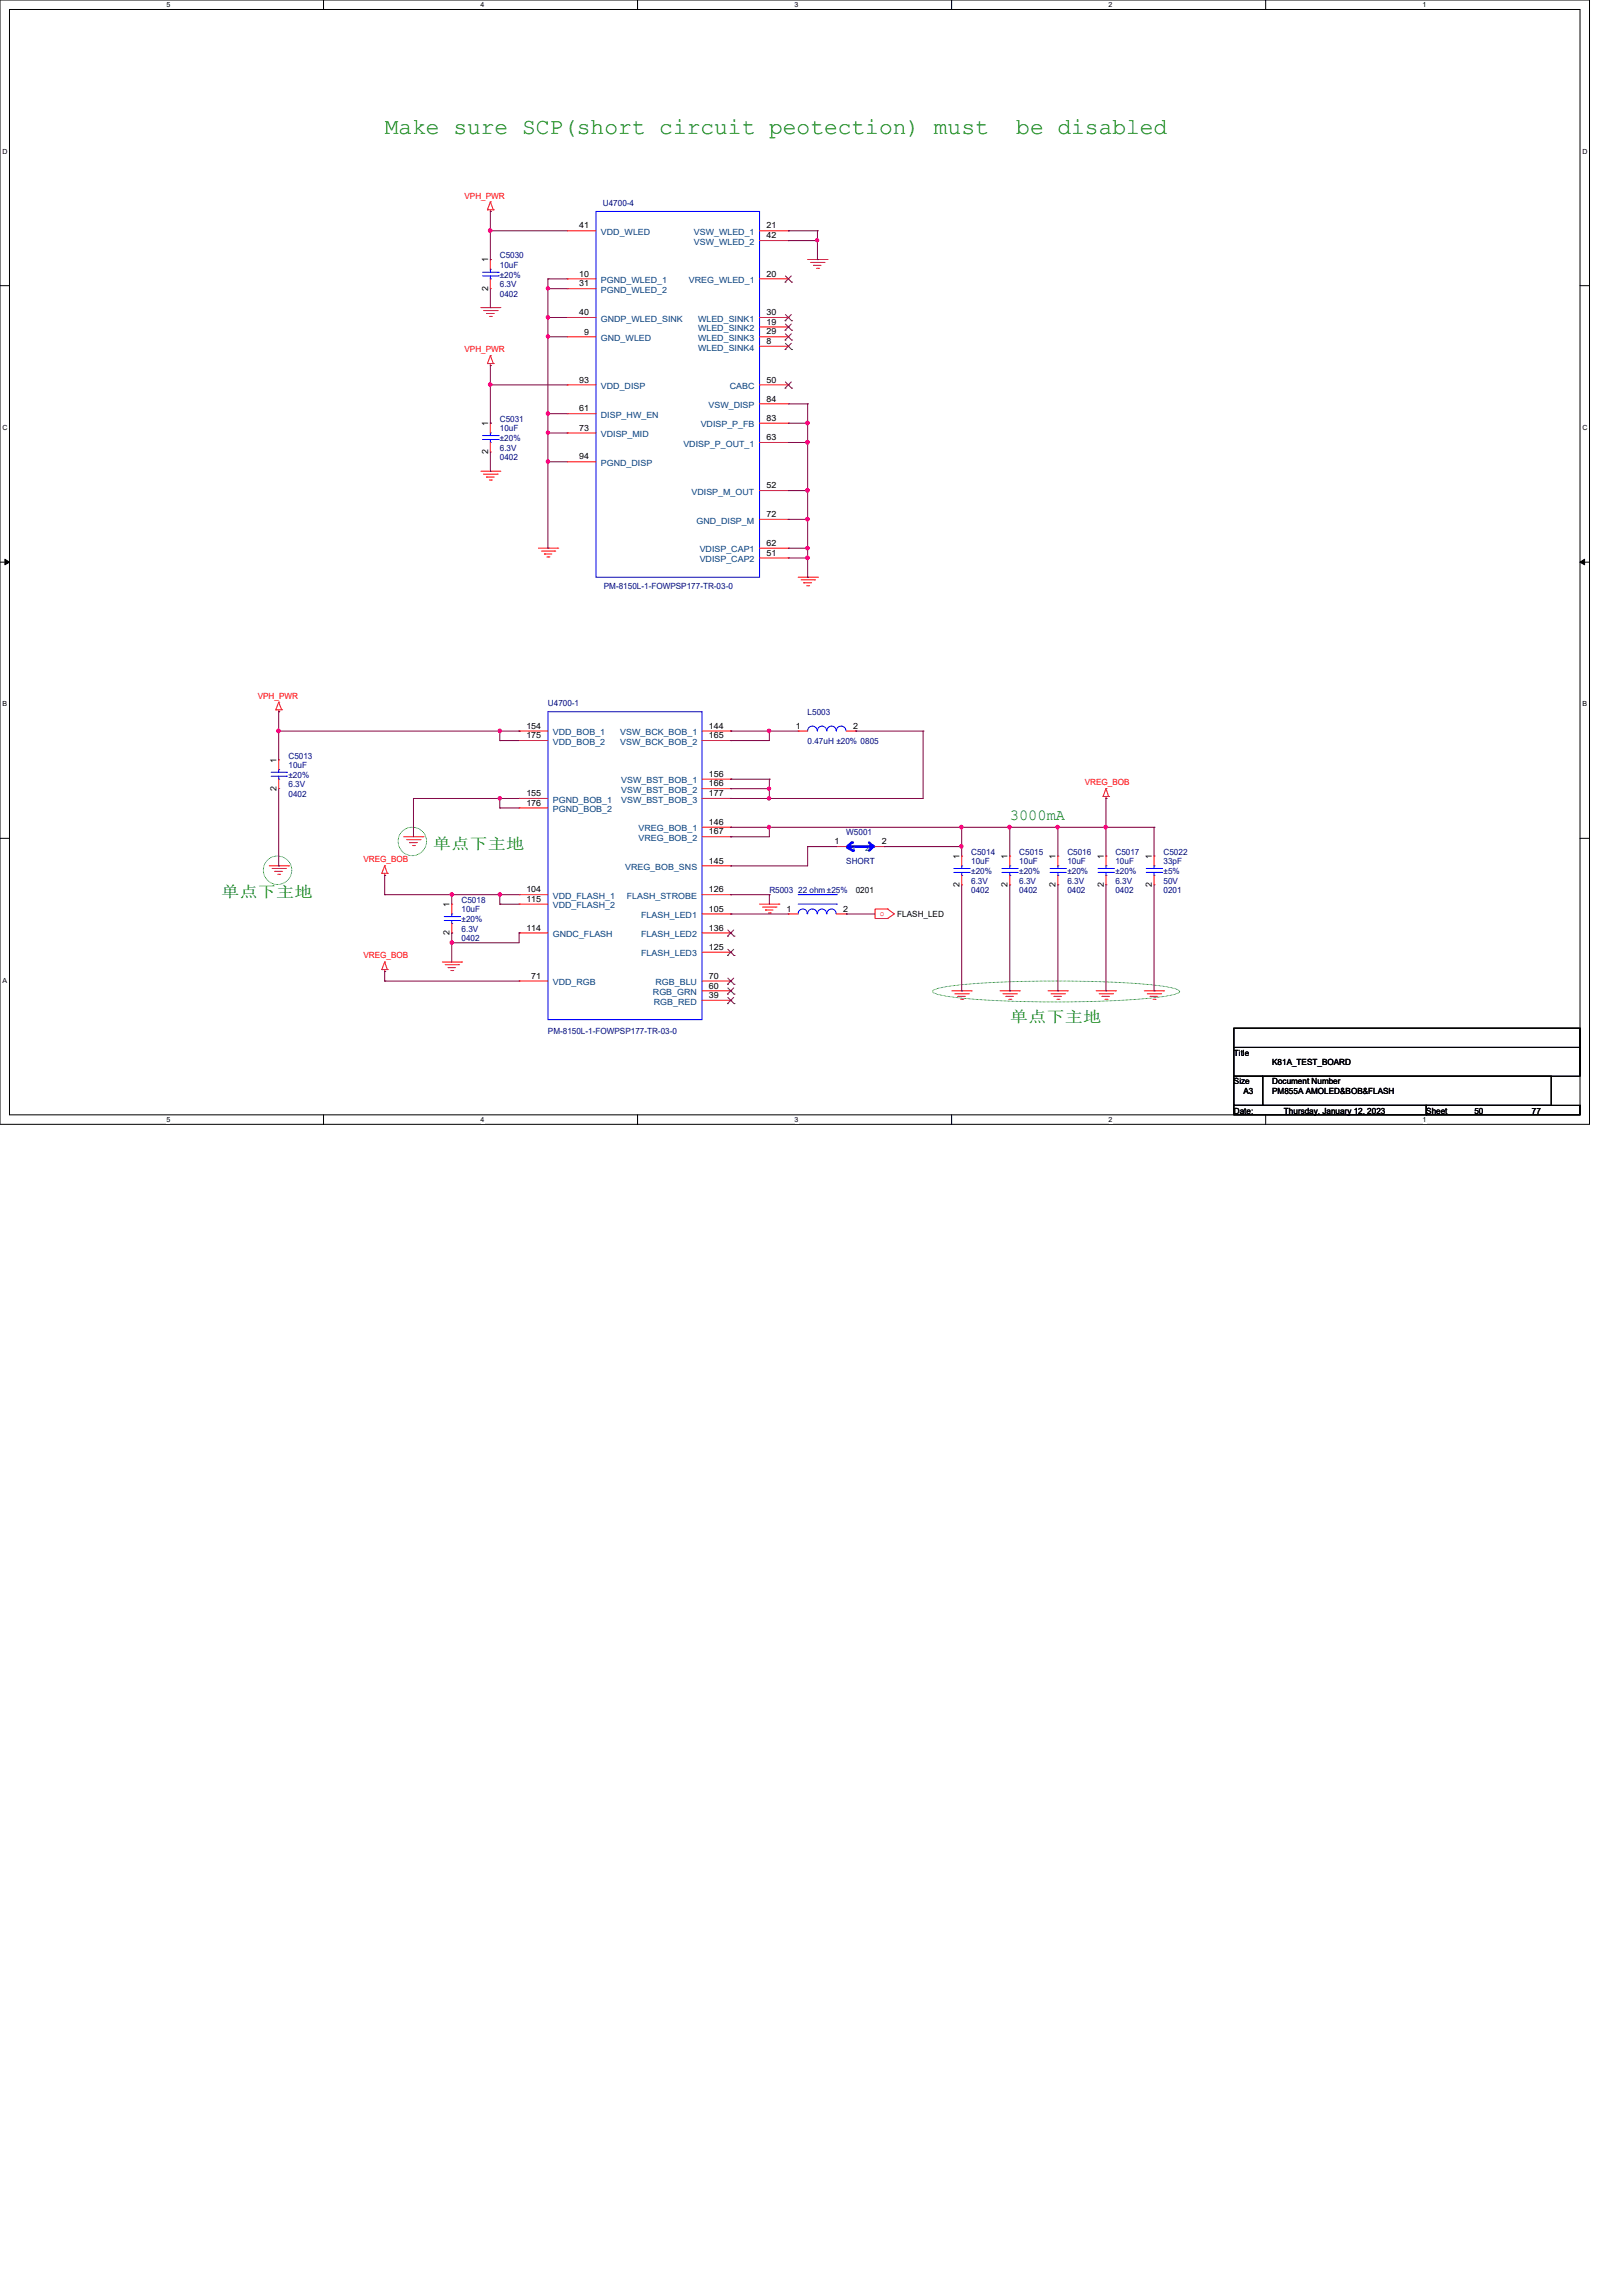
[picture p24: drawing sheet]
<svg xmlns="http://www.w3.org/2000/svg" width="210mm" height="297mm" viewBox="0 0 210 297" stroke-linecap="round" stroke-linejoin="round" font-family="sans-serif">
<defs><g id="words">
<g font-size="3" fill="#008000">
<text x="49.8" y="17.3">Make sure SCP(short circuit peotection) must</text>
<text x="131.5" y="17.3">be disabled</text>
</g>
<g font-size="2" fill="#008000">
<text x="130.7" y="106.1">3000mA</text>
<text x="56" y="109.8">功预电电电</text>
<text x="28.6" y="116">功预电电电</text>
<text x="130.7" y="132.3">功预电电电</text>
</g>
<g font-size="1.1" fill="#f00">
<text x="60.1" y="25.7">VPH_PWR</text>
<text x="60.1" y="45.6">VPH_PWR</text>
<text x="33.4" y="90.4">VPH_PWR</text>
<text x="140.4" y="101.6">VREG_BOB</text>
<text x="47" y="111.5">VREG_BOB</text>
<text x="113.9" y="118.5">o</text>
<text x="47" y="124">VREG_BOB</text>
</g>
<g font-size="1.1">
<text x="75" y="29.6">41</text>
<text x="99.2" y="29.6">21</text>
<text x="63.2" y="34" transform="rotate(-90 63.2 34)">1</text>
<text x="75" y="35.8">10</text>
<text x="99.2" y="35.8">20</text>
<text x="99.2" y="30.8">42</text>
<text x="63.2" y="37.6" transform="rotate(-90 63.2 37.6)">2</text>
<text x="75" y="40.8">40</text>
<text x="75" y="37.1">31</text>
<text x="99.2" y="40.8">30</text>
<text x="75.6" y="43.3">9</text>
<text x="99.2" y="44.5">8</text>
<text x="99.2" y="43.3">29</text>
<text x="99.2" y="42">19</text>
<text x="75" y="53.2">61</text>
<text x="75" y="49.5">93</text>
<text x="99.2" y="52">84</text>
<text x="99.2" y="49.5">50</text>
<text x="63.2" y="58.8" transform="rotate(-90 63.2 58.8)">2</text>
<text x="63.2" y="55.1" transform="rotate(-90 63.2 55.1)">1</text>
<text x="75" y="59.4">94</text>
<text x="75" y="55.7">73</text>
<text x="99.2" y="56.9">63</text>
<text x="99.2" y="54.4">83</text>
<text x="99.2" y="63.2">52</text>
<text x="99.2" y="71.9">51</text>
<text x="99.2" y="70.6">62</text>
<text x="99.2" y="66.9">72</text>
<text x="68.1" y="95.5">175</text>
<text x="68.1" y="94.3">154</text>
<text x="91.7" y="95.5">165</text>
<text x="91.7" y="94.3">144</text>
<text x="103" y="94.3">1</text>
<text x="110.4" y="94.3">2</text>
<text x="35.8" y="98.7" transform="rotate(-90 35.8 98.7)">1</text>
<text x="91.7" y="101.7">166</text>
<text x="91.7" y="100.5">156</text>
<text x="35.8" y="102.3" transform="rotate(-90 35.8 102.3)">2</text>
<text x="68.1" y="104.2">176</text>
<text x="68.1" y="103">155</text>
<text x="91.7" y="108">167</text>
<text x="91.7" y="106.7">146</text>
<text x="91.7" y="103">177</text>
<text x="91.7" y="111.7">145</text>
<text x="108" y="109.2">1</text>
<text x="114.1" y="109.2">2</text>
<text x="124.2" y="111.1" transform="rotate(-90 124.2 111.1)">1</text>
<text x="130.4" y="111.1" transform="rotate(-90 130.4 111.1)">1</text>
<text x="136.6" y="111.1" transform="rotate(-90 136.6 111.1)">1</text>
<text x="142.8" y="111.1" transform="rotate(-90 142.8 111.1)">1</text>
<text x="149.1" y="111.1" transform="rotate(-90 149.1 111.1)">1</text>
<text x="58.2" y="117.4" transform="rotate(-90 58.2 117.4)">1</text>
<text x="68.1" y="116.7">115</text>
<text x="68.1" y="115.4">104</text>
<text x="91.7" y="117.9">105</text>
<text x="91.7" y="115.4">126</text>
<text x="101.8" y="117.9">1</text>
<text x="109.1" y="117.9">2</text>
<text x="110.7" y="115.5">0201</text>
<text x="116.1" y="118.7">FLASH_LED</text>
<text x="124.2" y="114.8" transform="rotate(-90 124.2 114.8)">2</text>
<text x="130.4" y="114.8" transform="rotate(-90 130.4 114.8)">2</text>
<text x="136.6" y="114.8" transform="rotate(-90 136.6 114.8)">2</text>
<text x="142.8" y="114.8" transform="rotate(-90 142.8 114.8)">2</text>
<text x="149.1" y="114.8" transform="rotate(-90 149.1 114.8)">2</text>
<text x="58.2" y="121" transform="rotate(-90 58.2 121)">2</text>
<text x="68.1" y="120.4">114</text>
<text x="91.7" y="122.9">125</text>
<text x="91.7" y="120.4">136</text>
<text x="68.7" y="126.6">71</text>
<text x="91.7" y="129.1">39</text>
<text x="91.7" y="127.9">60</text>
<text x="91.7" y="126.6">70</text>
<text x="159.7" y="136.6">Title</text>
<text x="164.6" y="137.8">K81A_TEST_BOARD</text>
<text x="159.7" y="140.3">Size</text>
<text x="160.9" y="141.6">A3</text>
<text x="164.6" y="140.3">Document Number</text>
<text x="164.6" y="141.6">PM855A AMOLED&amp;BOB&amp;FLASH</text>
<text x="159.7" y="144.1">Date:</text>
<text x="166.2" y="144.1">Thursday, January 12, 2023</text>
<text x="184.6" y="144.1">Sheet</text>
<text x="190.8" y="144.1">50</text>
<text x="198.2" y="144.1">77</text>
</g>
<g font-size="1.1" fill="#000080">
<text x="78" y="26.7">U4700-4</text>
<text x="64.7" y="33.4">C5030</text>
<text x="64.7" y="34.6">10uF</text>
<text x="64.7" y="35.9">±20%</text>
<text x="64.7" y="38.4">0402</text>
<text x="64.7" y="37.1">6.3V</text>
<text x="64.7" y="54.6">C5031</text>
<text x="64.7" y="55.8">10uF</text>
<text x="64.7" y="59.5">0402</text>
<text x="64.7" y="58.3">6.3V</text>
<text x="64.7" y="57.1">±20%</text>
<text x="78.1" y="76.2">PM-8150L-1-FOWPSP177-TR-03-0</text>
<text x="70.9" y="91.3">U4700-1</text>
<text x="104.5" y="92.5">L5003</text>
<text x="37.3" y="98.1">C5013</text>
<text x="37.3" y="99.4">10uF</text>
<text x="37.3" y="101.9">6.3V</text>
<text x="37.3" y="100.6">±20%</text>
<text x="104.5" y="96.3">0.47uH ±20% 0805</text>
<text x="37.3" y="103.1">0402</text>
<text x="109.5" y="108.1">W5001</text>
<text x="109.5" y="111.8">SHORT</text>
<text x="125.7" y="110.6">C5014</text>
<text x="125.7" y="111.8">10uF</text>
<text x="125.7" y="113.1">±20%</text>
<text x="131.9" y="110.6">C5015</text>
<text x="131.9" y="111.8">10uF</text>
<text x="131.9" y="113.1">±20%</text>
<text x="138.1" y="110.6">C5016</text>
<text x="138.1" y="111.8">10uF</text>
<text x="138.1" y="113.1">±20%</text>
<text x="144.4" y="110.6">C5017</text>
<text x="144.4" y="111.8">10uF</text>
<text x="144.4" y="113.1">±20%</text>
<text x="150.6" y="110.6">C5022</text>
<text x="150.6" y="111.8">33pF</text>
<text x="150.6" y="113.1">±5%</text>
<text x="59.7" y="116.8">C5018</text>
<text x="59.7" y="118">10uF</text>
<text x="59.7" y="119.3">±20%</text>
<text x="99.6" y="115.5">R5003 22 ohm ±25%</text>
<text x="125.7" y="115.5">0402</text>
<text x="125.7" y="114.3">6.3V</text>
<text x="131.9" y="115.5">0402</text>
<text x="131.9" y="114.3">6.3V</text>
<text x="138.1" y="115.5">0402</text>
<text x="138.1" y="114.3">6.3V</text>
<text x="144.4" y="115.5">0402</text>
<text x="144.4" y="114.3">6.3V</text>
<text x="150.6" y="115.5">0201</text>
<text x="150.6" y="114.3">50V</text>
<text x="59.7" y="121.8">0402</text>
<text x="59.7" y="120.5">6.3V</text>
<text x="70.9" y="133.7">PM-8150L-1-FOWPSP177-TR-03-0</text>
</g>
<g font-size="1.1" fill="#004080">
<text x="77.8" y="30.4">VDD_WLED</text>
<text x="89.8" y="31.7">VSW_WLED_2</text>
<text x="89.8" y="30.4">VSW_WLED_1</text>
<text x="77.8" y="41.6">GNDP_WLED_SINK</text>
<text x="77.8" y="37.9">PGND_WLED_2</text>
<text x="77.8" y="36.6">PGND_WLED_1</text>
<text x="89.2" y="36.6">VREG_WLED_1</text>
<text x="90.3" y="41.6">WLED_SINK1</text>
<text x="77.8" y="44.1">GND_WLED</text>
<text x="90.3" y="45.3">WLED_SINK4</text>
<text x="90.3" y="44.1">WLED_SINK3</text>
<text x="90.3" y="42.9">WLED_SINK2</text>
<text x="77.8" y="50.3">VDD_DISP</text>
<text x="91.7" y="52.8">VSW_DISP</text>
<text x="94.4" y="50.3">CABC</text>
<text x="77.8" y="56.6">VDISP_MID</text>
<text x="77.8" y="54.1">DISP_HW_EN</text>
<text x="88.4" y="57.8">VDISP_P_OUT_1</text>
<text x="90.7" y="55.3">VDISP_P_FB</text>
<text x="77.8" y="60.3">PGND_DISP</text>
<text x="89.5" y="64">VDISP_M_OUT</text>
<text x="90.1" y="67.7">GND_DISP_M</text>
<text x="90.5" y="71.5">VDISP_CAP1</text>
<text x="90.5" y="72.7">VDISP_CAP2</text>
<text x="71.5" y="95.1">VDD_BOB_1</text>
<text x="80.3" y="95.1">VSW_BCK_BOB_1</text>
<text x="71.5" y="96.4">VDD_BOB_2</text>
<text x="80.3" y="96.4">VSW_BCK_BOB_2</text>
<text x="80.4" y="101.3">VSW_BST_BOB_1</text>
<text x="71.5" y="105.1">PGND_BOB_2</text>
<text x="71.5" y="103.8">PGND_BOB_1</text>
<text x="80.4" y="103.8">VSW_BST_BOB_3</text>
<text x="80.4" y="102.6">VSW_BST_BOB_2</text>
<text x="82.6" y="107.6">VREG_BOB_1</text>
<text x="80.9" y="112.6">VREG_BOB_SNS</text>
<text x="82.6" y="108.8">VREG_BOB_2</text>
<text x="110.1" y="110.1">1</text>
<text x="112" y="110.1">2</text>
<text x="71.5" y="117.5">VDD_FLASH_2</text>
<text x="71.5" y="116.3">VDD_FLASH_1</text>
<text x="81.1" y="116.3">FLASH_STROBE</text>
<text x="83" y="118.8">FLASH_LED1</text>
<text x="71.5" y="121.2">GNDC_FLASH</text>
<text x="83" y="123.7">FLASH_LED3</text>
<text x="83" y="121.2">FLASH_LED2</text>
<text x="71.5" y="127.5">VDD_RGB</text>
<text x="84.5" y="128.7">RGB_GRN</text>
<text x="84.6" y="130">RGB_RED</text>
<text x="84.8" y="127.5">RGB_BLU</text>
</g>
<g font-size=".9">
<text x="21.5" y=".9">5</text>
<text x="62.2" y=".9">4</text>
<text x="102.8" y=".9">3</text>
<text x="143.5" y=".9">2</text>
<text x="184.1" y=".9">1</text>
<text x=".3" y="19.9">D</text>
<text x="204.8" y="19.9">D</text>
<text x=".3" y="55.6">C</text>
<text x="204.8" y="55.6">C</text>
<text x=".3" y="91.4">B</text>
<text x="204.8" y="91.4">B</text>
<text x=".3" y="127.1">A</text>
<text x="21.5" y="145.2">5</text>
<text x="62.2" y="145.2">4</text>
<text x="102.8" y="145.2">3</text>
<text x="143.5" y="145.2">2</text>
<text x="184.1" y="145.2">1</text>
</g>
</g></defs>
<path d="M0 0h205.7v145.5h-205.7zM1.2 1.2h203.3v143h-203.3z" fill="none" stroke="#000" stroke-width=".13"/>
<g fill="#fff">
<path d="M21.5 .1h.6v1h-.6z"/>
<path d="M21.5 144.4h.6v1h-.6z"/>
</g>
<path d="M41.9 0v1.2M41.9 144.2v1.3" fill="none" stroke="#000" stroke-width=".13"/>
<g fill="#fff">
<path d="M62.2 .1h.5v1h-.5z"/>
<path d="M62.2 144.4h.5v1h-.5z"/>
</g>
<path d="M82.5 0v1.2M82.5 144.2v1.3" fill="none" stroke="#000" stroke-width=".13"/>
<g fill="#fff">
<path d="M102.8 .1h.5v1h-.5z"/>
<path d="M102.8 144.4h.5v1h-.5z"/>
</g>
<path d="M123.1 0v1.2M123.1 144.2v1.3" fill="none" stroke="#000" stroke-width=".13"/>
<g fill="#fff">
<path d="M143.5 .1h.5v1h-.5z"/>
<path d="M143.5 144.4h.5v1h-.5z"/>
</g>
<path d="M163.8 0v1.2M163.8 144.2v1.3" fill="none" stroke="#000" stroke-width=".13"/>
<g fill="#fff">
<path d="M184.1 .1h.5v1h-.5z"/>
<path d="M184.1 144.4h.5v1h-.5z"/>
<path d="M.3 19.1h.7v1h-.7z"/>
<path d="M204.8 19.1h.6v1h-.6z"/>
<path d="M.3 54.8h.7v1h-.7z"/>
<path d="M204.8 54.8h.6v1h-.6z"/>
</g>
<path d="M0 37h1.2M204.5 37h1.2" fill="none" stroke="#000" stroke-width=".13"/>
<g fill="#fff">
<path d="M.3 90.6h.6v1h-.6z"/>
<path d="M204.8 90.6h.6v1h-.6z"/>
</g>
<path d="M0 72.7h1.2M.6 72.3l.6 .4-.6 .4zM204.5 72.7l.6-.4v.8zM204.5 72.7h1.2" fill="none" stroke="#000" stroke-width=".13"/>
<path d="M.6 72.3l.6 .4-.6 .4zM204.5 72.7l.6-.4v.8z" fill="#000"/>
<path d="M.3 126.3h.6v1h-.6z" fill="#fff"/>
<path d="M0 108.5h1.2M204.5 108.5h1.2M159.7 133h44.8v2.5h-44.8zM159.7 135.5h44.8v3.7h-44.8zM159.7 139.2h3.7v3.8h-3.7zM163.4 139.2h37.3v3.8h-37.3zM159.7 143h24.9v1.2h-24.9zM184.6 143h19.9v1.2h-19.9z" fill="none" stroke="#000" stroke-width=".13"/>
<g fill="none" stroke="#008000" stroke-width=".13">
<path d="M120.8 128.1a17.1 17.1 0 0 1 5.3-.8 155.1 155.1 0 0 1 23.7 .2 8.3 8.3 0 0 1 2.7 .6l.2 .2-.2 .1a17.9 17.9 0 0 1-5.2 .9 149.6 149.6 0 0 1-23.7-.3 8.7 8.7 0 0 1-2.8-.6l-.1-.1z"/>
<circle cx="35.9" cy="112.6" r="1.85"/>
<circle cx="53.4" cy="108.9" r="1.85"/>
</g>
<g fill="none" stroke="#f00" stroke-width=".13">
<path d="M62.2 39.8h2.5M63.1 27.1h.1M63.1 27.1h.7M63.5 37.3h.1M63.5 36.1v1.2M63.5 33.6h.1M63.5 33.6v1.2M63.5 27.3h.1M63.5 26.1h.1M63.5 27.1v.2M63.5 26.1l.3 1M63.5 26.1l-.4 1"/>
<path d="M63.8 27.1h.1M64.7 39.8h.1M104.5 33.6h2.5M104.9 34h1.7M105.3 34.3h.1M105.3 34.3h1M105.7 34.7h.2M105.9 34.7h.1M106.6 34h.1M107 33.6h.1M62.6 40.2h1.7M62.9 40.6h.1"/>
<path d="M62.9 40.6h1.1M63.1 47h.1M63.1 47h.7M63.3 40.9h.3M63.5 58.5h.1M63.5 57.2v1.3M63.5 54.7h.1M63.5 54.7v1.3M63.5 47.3h.1M63.5 46h.1M63.5 47v.3M63.5 46l.3 1"/>
<path d="M63.5 46l-.4 1M63.6 40.9h.1M63.8 47h.1M64.3 40.2h.1M62.2 61h2.5M62.6 61.3h1.7M62.9 61.7h.1M62.9 61.7h1.1M63.3 62.1h.3M63.6 62.1h.1M64.3 61.3h.1M64.7 61h.1"/>
<path d="M69.7 70.9h2.5M70.1 71.3h1.7M70.4 71.7h.1M70.4 71.7h1M70.8 72.1h.2M71 72.1h.1M71.8 71.3h.1M72.2 70.9h.1M103.3 74.7h2.5M103.7 75h1.7M104 75.4h.1M104 75.4h1"/>
<path d="M104.4 75.8h.2M104.6 75.8h.1M105.4 75h.1M105.8 74.7h.1M35.7 91.8h.1M35.7 91.8h.7M36.1 98.3h.1M36.1 98.3v1.3M36.1 92.1h.1M36.1 90.8h.1M36.1 91.8v.3M36.1 90.8l.3 1"/>
<path d="M36.1 90.8l-.4 1M36.4 91.8h.1M67.2 95.8h.1M67.2 95.8h3.7M67.2 94.6h.1M67.2 94.6h3.7M90.8 95.8h3.8M90.8 94.6h3.8M94.6 95.8h.1M94.6 94.6h.1M103.3 94.6h.1M103.3 94.6h1.2"/>
<path d="M109.5 94.6h1.2M110.7 94.6h.1M34.8 112h2.5M35.2 112.4h1.8M35.6 112.7h.1M35.6 112.7h1M35.9 113.1h.3M36.1 102h.1M36.1 100.8v1.2M36.2 113.1h.1M37 112.4h.1M37.3 112h.1"/>
<path d="M49.4 113h.1M49.4 113h.7M49.8 113.2h.1M49.8 112h.1M49.8 113v.2M49.8 112l.3 1M49.8 112l-.4 1M50.1 113h.1M52.2 108.2h2.5M52.6 108.6h1.8M53 109h.1M53 109h1"/>
<path d="M53.4 109.4h.2M53.6 109.4h.1M54.4 108.6h.1M54.7 108.2h.1M58.5 119.5v1.2M58.5 117h.1M58.5 117v1.2M67.2 117h.1M67.2 117h3.7M67.2 115.7h.1M67.2 115.7h3.7M67.2 104.5h.1"/>
<path d="M67.2 104.5h3.7M67.2 103.3h.1M67.2 103.3h3.7M90.8 118.2h3.8M90.8 115.7h3.8M90.8 112h3.8M90.8 108.2h3.8M90.8 107h3.8M90.8 103.3h3.8M90.8 102h3.8M90.8 100.8h3.8M94.6 118.2h.1"/>
<path d="M94.6 115.7h.1M94.6 112h.1M94.6 108.2h.1M94.6 107h.1M94.6 103.3h.1M94.6 102h.1M94.6 100.8h.1M98.3 117h2.5M98.7 117.3h1.7M99.1 117.7h.1M99.1 117.7h.9M99.4 118.1h.3"/>
<path d="M99.7 118.1h.1M100.4 117.3h.1M100.8 117h.1M102 118.2h.1M102 118.2h1.3M108.2 118.2h1.3M109.5 118.2h.1M114.8 117.6h.1M114.8 118.8h.1M114.8 117.6h-1.6v1.2h1.6M114.8 117.6l.9 .6-.9 .6M142.7 103h.1"/>
<path d="M142.7 103h.8M143.1 114.5h.1M143.1 113.2v1.3M143.1 110.7h.1M143.1 110.7v1.3M143.1 103.3h.1M143.1 102h.1M143.1 103v.3M143.1 102l.4 1M143.1 102l-.4 1M143.5 103h.1M149.3 114.5h.1"/>
<path d="M149.3 113.2v1.3M149.3 110.7h.1M149.3 110.7v1.3M49.4 125.4h.1M49.4 125.4h.7M49.8 125.7h.1M49.8 124.5h.1M49.8 125.4v.3M49.8 124.5l.3 .9M49.8 124.5l-.4 .9M50.1 125.4h.1M57.2 124.5h2.5"/>
<path d="M57.6 124.8h1.8M58 125.2h.1M58 125.2h1M58.3 125.6h.3M58.5 120.7h.1M58.6 125.6h.1M59.4 124.8h.1M59.7 124.5h.1M67.2 126.9h.1M67.2 126.9h3.7M67.2 120.7h.1M67.2 120.7h3.7"/>
<path d="M90.8 129.4h3.8M90.8 128.2h3.8M90.8 126.9h3.8M90.8 123.2h3.8M90.8 120.7h3.8M94.6 129.4h.1M94.6 128.2h.1M94.6 126.9h.1M94.6 123.2h.1M94.6 120.7h.1M123.2 128.2h2.5M123.6 128.6h1.7"/>
<path d="M124 128.9h.1M124 128.9h.9M124.3 129.3h.3M124.6 129.3h.1M125.3 128.6h.1M125.7 128.2h.1M129.4 128.2h2.5M129.8 128.6h1.7M130.2 128.9h.1M130.2 128.9h.9M130.6 129.3h.2M130.8 129.3h.1"/>
<path d="M131.5 128.6h.1M131.9 128.2h.1M135.6 128.2h2.5M136 128.6h1.8M136.4 128.9h.1M136.4 128.9h1M136.8 129.3h.2M137 129.3h.1M137.8 128.6h.1M138.1 128.2h.1M141.9 128.2h2.5M142.2 128.6h1.8"/>
<path d="M142.6 128.9h.1M142.6 128.9h1M143 129.3h.3M143.3 129.3h.1M144 128.6h.1M144.4 128.2h.1M148.1 128.2h2.5M148.5 128.6h1.7M148.8 128.9h.1M148.8 128.9h1M149.2 129.3h.3M149.5 129.3h.1"/>
<path d="M150.2 128.6h.1M150.6 128.2h.1"/>
</g>
<g fill="none" stroke="#00f" stroke-width=".13">
<path d="M62.4 35.2h2.1M62.4 35.7h2.1M63.5 34.8h.1M63.5 36.1h.1M63.5 34.8v.4M63.5 35.7v.4M64.5 35.2h.1M64.5 35.7h.1M62.4 56.4h2.1M62.4 56.9h2.1M63.5 56h.1M63.5 57.2h.1"/>
<path d="M63.5 56v.4M63.5 56.9v.3M64.5 56.4h.1M64.5 56.9h.1M35.1 99.9h2M36.1 99.6h.1M36.1 99.6v.3M37.1 99.9h.1M70.9 92.1h19.9v39.8h-19.9zM105.7 94.5a.61 .61 0 0 0-.6-.6 .61 .61 0 0 0-.6 .7M107 94.5a.59 .59 0 0 0-.6-.6 .59 .59 0 0 0-.6 .7M108.2 94.5a.59 .59 0 0 0-.6-.6 .59 .59 0 0 0-.6 .7"/>
<path d="M109.5 94.5a.61 .61 0 0 0-.7-.6 .61 .61 0 0 0-.6 .7M35.1 100.4h2M36.1 100.8h.1M36.1 100.4v.4M37.1 100.4h.1M57.5 118.6h2M57.5 119.1h2M58.5 118.2h.1M58.5 119.5h.1M58.5 118.2v.4M58.5 119.1v.4M59.5 118.6h.1"/>
<path d="M59.5 119.1h.1M103.3 117h4.9M103.3 115.7h4.9M104.4 118.2a.57 .57 0 0 0-.6-.6 .57 .57 0 0 0-.5 .6M105.7 118.2a.59 .59 0 0 0-.6-.6 .59 .59 0 0 0-.6 .6M106.9 118.2a.57 .57 0 0 0-.6-.6 .57 .57 0 0 0-.5 .6M108.2 118.2a.57 .57 0 0 0-.6-.6 .57 .57 0 0 0-.6 .6M108.2 117h.1M108.2 115.7h.1M142.1 112.4h2M142.1 112.9h2M143.1 112h.1"/>
<path d="M143.1 113.2h.1M143.1 112v.4M143.1 112.9v.3M144.1 112.4h.1M144.1 112.9h.1M148.3 112.4h2M148.3 112.9h2M149.3 112h.1M149.3 113.2h.1M149.3 112v.4M149.3 112.9v.3M150.3 112.4h.1"/>
<path d="M150.3 112.9h.1"/>
</g>
<g fill="none" stroke="#804000" stroke-width=".13">
<path d="M94.1 129.8h.1M94.1 128.6h.1M94.1 127.3h.1M94.1 123.6h.1M94.1 121.1h.1M94.2 129l.8 .8M94.2 127.8l.8 .8M94.2 126.5l.8 .8M94.2 122.8l.8 .8M94.2 120.3l.8 .8M95 129l-.9 .8M95 127.8l-.9 .8"/>
<path d="M95 126.5l-.9 .8M95 122.8l-.9 .8M95 120.3l-.9 .8M95 129.8h.1M95 128.6h.1M95 127.3h.1M95 123.6h.1M95 121.1h.1"/>
</g>
<path d="M112.5 109l.4 .4" fill="none" stroke="#00f" stroke-width=".34"/>
<circle cx="112.9" cy="109.4" r=".17" fill="#00f"/>
<path d="M113 109.5l-.5 .5" fill="none" stroke="#00f" stroke-width=".34"/>
<circle cx="113" cy="109.5" r=".17" fill="#00f"/>
<path d="M109.9 109.5h2.7" fill="none" stroke="#00f" stroke-width=".34"/>
<circle cx="112.6" cy="109.5" r=".17" fill="#00f"/>
<path d="M110.2 109l-.6 .5" fill="none" stroke="#00f" stroke-width=".34"/>
<circle cx="110.2" cy="109" r=".17" fill="#00f"/>
<path d="M109.6 109.6l.8 .4" fill="none" stroke="#00f" stroke-width=".34"/>
<circle cx="110.4" cy="110" r=".17" fill="#00f"/>
<g fill="none" stroke="#f00" stroke-width=".13">
<path d="M73.4 37.3h.1M73.4 37.3h3.7M73.4 36.1h.1M73.4 36.1h3.7M73.4 29.9h.1M73.4 29.9h3.7M98.3 36.1h3.7M98.3 31.1h3.7M98.3 29.9h3.7M102 36.1h.1M102 31.1h.1M102 29.9h.1"/>
<path d="M73.4 59.7h.1M73.4 59.7h3.7M73.4 56h.1M73.4 56h3.7M73.4 53.5h.1M73.4 53.5h3.7M73.4 49.8h.1M73.4 49.8h3.7M73.4 43.6h.1M73.4 43.6h3.7M73.4 41.1h.1M73.4 41.1h3.7"/>
<path d="M98.3 57.2h3.7M98.3 54.7h3.7M98.3 52.2h3.7M98.3 49.8h3.7M98.3 44.8h3.7M98.3 43.6h3.7M98.3 42.3h3.7M98.3 41.1h3.7M102 57.2h.1M102 54.7h.1M102 52.2h.1M102 49.8h.1"/>
<path d="M102 44.8h.1M102 43.6h.1M102 42.3h.1M102 41.1h.1M98.3 72.2h3.7M98.3 70.9h3.7M98.3 67.2h3.7M98.3 63.5h3.7M102 72.2h.1M102 70.9h.1M102 67.2h.1M102 63.5h.1"/>
<path d="M108.2 109.5h.1M108.2 109.5h1.3M113.2 109.5h1.3M114.5 109.5h.1M124.5 114.5h.1M124.5 113.2v1.3M124.5 110.8h.1M124.5 110.8v1.2M130.7 114.5h.1M130.7 113.2v1.3M130.7 110.8h.1M130.7 110.8v1.2"/>
<path d="M136.9 114.5h.1M136.9 113.2v1.3M136.9 110.8h.1M136.9 110.8v1.2"/>
</g>
<g fill="none" stroke="#00f" stroke-width=".13">
<path d="M77.1 27.4h21.2v47.3h-21.2zM123.4 112.4h2M123.4 112.9h2M124.5 112h.1M124.5 113.2h.1M124.5 112v.4M124.5 112.9v.3M125.4 112.4h.1M125.4 112.9h.1M129.7 112.4h2M129.7 112.9h2M130.7 112h.1"/>
<path d="M130.7 113.2h.1M130.7 112v.4M130.7 112.9v.3M131.7 112.4h.1M131.7 112.9h.1M135.9 112.4h2M135.9 112.9h2M136.9 112h.1M136.9 113.2h.1M136.9 112v.4M136.9 112.9v.3M137.9 112.4h.1"/>
<path d="M137.9 112.9h.1"/>
</g>
<g fill="none" stroke="#804000" stroke-width=".13">
<path d="M101.6 36.5h.1M101.6 35.7l.8 .8M102.4 35.7l-.8 .8M102.4 36.5h.1M101.6 50.2h.1M101.6 45.2h.1M101.6 44h.1M101.6 42.7h.1M101.6 41.5h.1M101.6 49.4l.8 .8M101.6 44.4l.8 .8M101.6 43.2l.8 .8"/>
<path d="M101.6 41.9l.8 .8M101.6 40.7l.8 .8M102.4 49.4l-.8 .8M102.4 44.4l-.8 .8M102.4 43.2l-.8 .8M102.4 41.9l-.8 .8M102.4 40.7l-.8 .8M102.4 50.2h.1M102.4 45.2h.1M102.4 44h.1M102.4 42.7h.1M102.4 41.5h.1"/>
</g>
<path d="M36.1 92.1h.1M36.1 92.1v2.5h28.6M64.7 94.6h.1M36.1 112h.1M36.1 102v10" fill="none" stroke="#800040" stroke-width=".13"/>
<path d="M35.9 94.4h.3l.1 .1-.1 .2-.2 .1-.1-.1z" fill-rule="evenodd" fill="#f0f"/>
<path d="M35.9 94.4h.3l.1 .1-.1 .2-.2 .1-.1-.1z" fill="none" stroke="#f0f" stroke-width=".13"/>
<path d="M64.5 94.4h.3l.1 .1-.1 .2-.1 .1-.2-.1z" fill-rule="evenodd" fill="#f0f"/>
<path d="M64.5 94.4h.3l.1 .1-.1 .2-.1 .1-.2-.1z" fill="none" stroke="#f0f" stroke-width=".13"/>
<path d="M36.1 94.6h.1M36.1 94.6v3.7M64.7 95.8h.1M64.7 95.8h2.5M64.7 103.3h.1M64.7 103.3v1.2M64.7 103.3h2.5" fill="none" stroke="#800040" stroke-width=".13"/>
<path d="M64.5 103.1h.3l.1 .2-.1 .1-.1 .1-.2-.1z" fill-rule="evenodd" fill="#f0f"/>
<path d="M64.5 103.1h.3l.1 .2-.1 .1-.1 .1-.2-.1z" fill="none" stroke="#f0f" stroke-width=".13"/>
<path d="M49.8 113.3h.1M49.8 115.7h.1M49.8 113.3v2.4M49.8 115.7h8.7M64.7 104.5h.1M64.7 104.5h2.5" fill="none" stroke="#800040" stroke-width=".13"/>
<path d="M58.3 115.6h.3l.1 .1-.1 .2-.1 .1-.2-.1z" fill-rule="evenodd" fill="#f0f"/>
<path d="M58.3 115.6h.3l.1 .1-.1 .2-.1 .1-.2-.1z" fill="none" stroke="#f0f" stroke-width=".13"/>
<path d="M64.7 117h.1M64.7 115.7h.1M64.7 117h2.5M64.7 115.7v1.3M64.7 115.7h2.5" fill="none" stroke="#800040" stroke-width=".13"/>
<path d="M64.5 115.6h.3l.1 .1-.1 .2-.1 .1-.2-.1z" fill-rule="evenodd" fill="#f0f"/>
<path d="M64.5 115.6h.3l.1 .1-.1 .2-.1 .1-.2-.1z" fill="none" stroke="#f0f" stroke-width=".13"/>
<path d="M58.5 122h.1M58.5 122h8.7" fill="none" stroke="#800040" stroke-width=".13"/>
<path d="M58.3 121.8h.3l.1 .1-.1 .2-.1 .1-.2-.1z" fill-rule="evenodd" fill="#f0f"/>
<path d="M58.3 121.8h.3l.1 .1-.1 .2-.1 .1-.2-.1z" fill="none" stroke="#f0f" stroke-width=".13"/>
<path d="M94.6 94.6h.1M94.6 94.6h5" fill="none" stroke="#800040" stroke-width=".13"/>
<path d="M99.4 94.4h.3v.1v.2l-.2 .1-.1-.1z" fill-rule="evenodd" fill="#f0f"/>
<path d="M99.4 94.4h.3v.1v.2l-.2 .1-.1-.1z" fill="none" stroke="#f0f" stroke-width=".13"/>
<path d="M94.6 95.8h.1M99.6 94.6h.1M99.6 94.6v1.2h-5M99.6 94.6h3.7M110.7 94.6h.1M110.7 94.6h8.8M119.5 94.6h.1M119.5 94.6v8.7M94.6 103.3h.1M94.6 103.3h5M99.6 100.8h.1M99.6 100.8v1.2" fill="none" stroke="#800040" stroke-width=".13"/>
<path d="M99.4 101.9h.3v.1v.2h-.2h-.1z" fill-rule="evenodd" fill="#f0f"/>
<path d="M99.4 101.9h.3v.1v.2h-.2h-.1z" fill="none" stroke="#f0f" stroke-width=".13"/>
<path d="M94.6 102h.1M94.6 102h5M99.6 103.3h.1M99.6 103.3h19.9" fill="none" stroke="#800040" stroke-width=".13"/>
<path d="M99.4 103.1h.3v.2v.1l-.2 .1-.1-.1z" fill-rule="evenodd" fill="#f0f"/>
<path d="M99.4 103.1h.3v.2v.1l-.2 .1-.1-.1z" fill="none" stroke="#f0f" stroke-width=".13"/>
<g fill="none" stroke="#800040" stroke-width=".13">
<path d="M94.6 100.8h.1M94.6 107h.1M94.6 100.8h5M94.6 107h5M99.6 102h.1M99.6 102v1.3M124.5 114.5v13.7M130.7 107h.1M130.7 107v3.8M130.7 114.5v13.7M143.1 103.3h.1M143.1 103.3v3.7"/>
<path d="M124.5 128.2h.1M130.7 128.2h.1"/>
</g>
<path d="M130.5 106.8h.3v.2v.2h-.2h-.1z" fill-rule="evenodd" fill="#f0f"/>
<path d="M130.5 106.8h.3v.2v.2h-.2h-.1z" fill="none" stroke="#f0f" stroke-width=".13"/>
<path d="M94.6 108.3h.1M99.6 107h.1M99.6 107h37.3M99.6 107v1.3h-5M124.5 107h.1M124.5 107v2.5M130.7 107h.1" fill="none" stroke="#800040" stroke-width=".13"/>
<path d="M124.3 106.8h.2l.1 .2-.1 .2h-.1h-.1z" fill-rule="evenodd" fill="#f0f"/>
<path d="M124.3 106.8h.2l.1 .2-.1 .2h-.1h-.1z" fill="none" stroke="#f0f" stroke-width=".13"/>
<path d="M99.4 106.8h.3v.2v.2h-.2h-.1z" fill-rule="evenodd" fill="#f0f"/>
<path d="M99.4 106.8h.3v.2v.2h-.2h-.1z" fill="none" stroke="#f0f" stroke-width=".13"/>
<path d="M94.6 112h.1M104.5 109.5h.1M104.5 109.5v2.5h-9.9M104.5 109.5h3.7M124.5 109.5h.1M124.5 109.5v1.3" fill="none" stroke="#800040" stroke-width=".13"/>
<path d="M124.3 109.3h.2l.1 .2-.1 .2h-.1h-.1z" fill-rule="evenodd" fill="#f0f"/>
<path d="M124.3 109.3h.2l.1 .2-.1 .2h-.1h-.1z" fill="none" stroke="#f0f" stroke-width=".13"/>
<path d="M136.9 107h.1M136.9 107v3.8M136.9 114.5v13.7M136.9 128.2h.1" fill="none" stroke="#800040" stroke-width=".13"/>
<path d="M136.7 106.8h.3l.1 .2-.1 .2h-.1h-.2z" fill-rule="evenodd" fill="#f0f"/>
<path d="M136.7 106.8h.3l.1 .2-.1 .2h-.1h-.2z" fill="none" stroke="#f0f" stroke-width=".13"/>
<path d="M136.9 107h.1M136.9 107h6.2M143.1 107h.1M143.1 107v3.8M143.1 114.5v13.7M143.1 128.2h.1" fill="none" stroke="#800040" stroke-width=".13"/>
<path d="M142.9 106.8h.3l.1 .2-.1 .2h-.1h-.2z" fill-rule="evenodd" fill="#f0f"/>
<path d="M142.9 106.8h.3l.1 .2-.1 .2h-.1h-.2z" fill="none" stroke="#f0f" stroke-width=".13"/>
<g fill="none" stroke="#800040" stroke-width=".13">
<path d="M63.5 27.4h.1M63.5 29.9h.1M63.5 27.4v2.5M63.5 29.9h9.9M114.5 109.5h.1M114.5 109.5h10M143.1 107h.1M143.1 107h6.2M149.3 107h.1M149.3 107v3.8M149.3 114.5v13.7M58.5 120.7h.1"/>
<path d="M58.5 120.7v1.3M149.3 128.2h.1"/>
</g>
<path d="M63.3 29.7h.3l.1 .1-.1 .2-.2 .1-.1-.1z" fill-rule="evenodd" fill="#f0f"/>
<path d="M63.3 29.7h.3l.1 .1-.1 .2-.2 .1-.1-.1z" fill="none" stroke="#f0f" stroke-width=".13"/>
<path d="M102 29.9h.1M102 31.1h.1M102 29.9h3.8M105.8 29.9h.1M105.8 29.9v1.2h-3.8" fill="none" stroke="#800040" stroke-width=".13"/>
<path d="M105.6 30.9h.3l.1 .2-.1 .1-.2 .1-.1-.1z" fill-rule="evenodd" fill="#f0f"/>
<path d="M105.6 30.9h.3l.1 .2-.1 .1-.2 .1-.1-.1z" fill="none" stroke="#f0f" stroke-width=".13"/>
<path d="M63.5 47.3h.1M63.5 49.8h.1M63.5 47.3v2.5M63.5 49.8h9.9" fill="none" stroke="#800040" stroke-width=".13"/>
<path d="M63.3 49.6h.3l.1 .2-.1 .1-.2 .1-.1-.1z" fill-rule="evenodd" fill="#f0f"/>
<path d="M63.3 49.6h.3l.1 .2-.1 .1-.2 .1-.1-.1z" fill="none" stroke="#f0f" stroke-width=".13"/>
<path d="M70.9 56h.1M70.9 56h2.5M102 54.7h2.5M104.5 54.7h.1M104.5 70.9h.1M104.5 67.2v3.7" fill="none" stroke="#800040" stroke-width=".13"/>
<path d="M104.3 54.6h.3l.1 .1-.1 .2-.1 .1-.2-.1z" fill-rule="evenodd" fill="#f0f"/>
<path d="M104.3 54.6h.3l.1 .1-.1 .2-.1 .1-.2-.1z" fill="none" stroke="#f0f" stroke-width=".13"/>
<path d="M102 67.2h2.5M104.5 67.2h.1" fill="none" stroke="#800040" stroke-width=".13"/>
<path d="M104.3 67h.3l.1 .2-.1 .1-.1 .1-.2-.1z" fill-rule="evenodd" fill="#f0f"/>
<path d="M104.3 67h.3l.1 .2-.1 .1-.1 .1-.2-.1z" fill="none" stroke="#f0f" stroke-width=".13"/>
<path d="M70.9 59.7h.1M70.9 59.7h2.5M70.9 59.7v11.2M70.9 70.9h.1" fill="none" stroke="#800040" stroke-width=".13"/>
<path d="M70.8 59.5h.2l.1 .2-.1 .2-.1 .1-.1-.1z" fill-rule="evenodd" fill="#f0f"/>
<path d="M70.8 59.5h.2l.1 .2-.1 .2-.1 .1-.1-.1z" fill="none" stroke="#f0f" stroke-width=".13"/>
<path d="M70.9 43.6h.1M70.9 53.5h.1M70.9 43.6h2.5M70.9 43.6v9.9" fill="none" stroke="#800040" stroke-width=".13"/>
<path d="M70.8 43.4h.2l.1 .1-.1 .2h-.1h-.1z" fill-rule="evenodd" fill="#f0f"/>
<path d="M70.8 43.4h.2l.1 .1-.1 .2h-.1h-.1z" fill="none" stroke="#f0f" stroke-width=".13"/>
<path d="M70.9 37.3h.1M70.9 37.3v6.3M70.9 37.3h2.5M70.9 41.1h.1M70.9 43.6h.1M70.9 41.1h2.5" fill="none" stroke="#800040" stroke-width=".13"/>
<path d="M70.8 37.2h.2l.1 .1-.1 .1-.1 .1-.1-.1z" fill-rule="evenodd" fill="#f0f"/>
<path d="M70.8 37.2h.2l.1 .1-.1 .1-.1 .1-.1-.1z" fill="none" stroke="#f0f" stroke-width=".13"/>
<path d="M70.8 40.9h.2l.1 .1-.1 .2-.1 .1-.1-.1z" fill-rule="evenodd" fill="#f0f"/>
<path d="M70.8 40.9h.2l.1 .1-.1 .2-.1 .1-.1-.1z" fill="none" stroke="#f0f" stroke-width=".13"/>
<path d="M70.9 36.1h.1M70.9 37.3h.1M70.9 36.1h2.5M70.9 36.1v1.2M70.9 53.5h.1M70.9 56h.1M70.9 53.5v2.5M70.9 53.5h2.5" fill="none" stroke="#800040" stroke-width=".13"/>
<path d="M70.8 53.3h.2l.1 .2-.1 .2h-.1h-.1z" fill-rule="evenodd" fill="#f0f"/>
<path d="M70.8 53.3h.2l.1 .2-.1 .2h-.1h-.1z" fill="none" stroke="#f0f" stroke-width=".13"/>
<path d="M70.8 55.8h.2l.1 .2-.1 .1-.1 .1-.1-.1z" fill-rule="evenodd" fill="#f0f"/>
<path d="M70.8 55.8h.2l.1 .2-.1 .1-.1 .1-.1-.1z" fill="none" stroke="#f0f" stroke-width=".13"/>
<g fill="none" stroke="#800040" stroke-width=".13">
<path d="M105.8 33.6h.1M105.8 31.1v2.5M70.9 59.7h.1M70.9 56v3.7M102 52.3h2.5M104.5 52.3h.1M104.5 54.7h.1M104.5 57.2h.1M104.5 52.3v4.9M102 63.5h2.5M104.5 63.5h.1M94.6 115.7h.1"/>
<path d="M94.6 115.7h5M99.6 115.7h.1M99.6 115.7v1.3"/>
</g>
<path d="M104.3 63.3h.3l.1 .1-.1 .2-.1 .1-.2-.1z" fill-rule="evenodd" fill="#f0f"/>
<path d="M104.3 63.3h.3l.1 .1-.1 .2-.1 .1-.2-.1z" fill="none" stroke="#f0f" stroke-width=".13"/>
<path d="M102 57.2h2.5M104.5 57.2h.1M104.5 67.2h.1M104.5 63.5v3.7" fill="none" stroke="#800040" stroke-width=".13"/>
<path d="M104.3 57h.3l.1 .2-.1 .2-.1 .1-.2-.1z" fill-rule="evenodd" fill="#f0f"/>
<path d="M104.3 57h.3l.1 .2-.1 .2-.1 .1-.2-.1z" fill="none" stroke="#f0f" stroke-width=".13"/>
<path d="M104.5 57.2v6.3M102 70.9h2.5M104.5 63.5h.1M104.5 70.9h.1" fill="none" stroke="#800040" stroke-width=".13"/>
<path d="M104.3 70.8h.3l.1 .1-.1 .2h-.1h-.2z" fill-rule="evenodd" fill="#f0f"/>
<path d="M104.3 70.8h.3l.1 .1-.1 .2h-.1h-.2z" fill="none" stroke="#f0f" stroke-width=".13"/>
<path d="M102 72.2h2.5M104.5 72.2h.1M104.5 74.7h.1M104.5 70.9v3.8" fill="none" stroke="#800040" stroke-width=".13"/>
<path d="M104.3 72h.3l.1 .1-.1 .2-.1 .1-.2-.1z" fill-rule="evenodd" fill="#f0f"/>
<path d="M104.3 72h.3l.1 .1-.1 .2-.1 .1-.2-.1z" fill="none" stroke="#f0f" stroke-width=".13"/>
<g fill="none" stroke="#800040" stroke-width=".13">
<path d="M63.5 33.6h.1M63.5 39.8h.1M63.5 29.9v3.7M63.5 37.3v2.5M63.5 54.7h.1M63.5 49.8v4.9M63.5 58.5v2.5M63.5 61h.1M64.7 94.6h.1M64.7 94.6v1.2M64.7 94.6h2.5M67.2 94.6h.1"/>
<path d="M53.5 103.3h.1M53.5 103.3h11.2M53.5 103.3v5M58.5 115.7h.1M58.5 115.7v1.3M58.5 115.7h6.2M64.7 103.3h.1M94.6 118.2h.1M94.6 118.2h7.4M109.5 118.2h.1M109.5 118.2h3.7M49.8 125.7h.1"/>
<path d="M49.8 126.9h.1M49.8 125.7v1.2M49.8 126.9h17.4M58.5 122h.1M58.5 122v2.5M67.2 120.7h.1M67.2 120.7v1.3"/>
</g>
<path d="M35.9 94.4h.3l.1 .1-.1 .2-.2 .1-.1-.1z" fill-rule="evenodd" fill="#f0f"/>
<path d="M35.9 94.4h.3l.1 .1-.1 .2-.2 .1-.1-.1z" fill="none" stroke="#f0f" stroke-width=".13"/>
<path d="M64.5 94.4h.3l.1 .1-.1 .2-.1 .1-.2-.1z" fill-rule="evenodd" fill="#f0f"/>
<path d="M64.5 94.4h.3l.1 .1-.1 .2-.1 .1-.2-.1z" fill="none" stroke="#f0f" stroke-width=".13"/>
<path d="M64.5 103.1h.3l.1 .2-.1 .1-.1 .1-.2-.1z" fill-rule="evenodd" fill="#f0f"/>
<path d="M64.5 103.1h.3l.1 .2-.1 .1-.1 .1-.2-.1z" fill="none" stroke="#f0f" stroke-width=".13"/>
<path d="M58.3 115.6h.3l.1 .1-.1 .2-.1 .1-.2-.1z" fill-rule="evenodd" fill="#f0f"/>
<path d="M58.3 115.6h.3l.1 .1-.1 .2-.1 .1-.2-.1z" fill="none" stroke="#f0f" stroke-width=".13"/>
<path d="M64.5 115.6h.3l.1 .1-.1 .2-.1 .1-.2-.1z" fill-rule="evenodd" fill="#f0f"/>
<path d="M64.5 115.6h.3l.1 .1-.1 .2-.1 .1-.2-.1z" fill="none" stroke="#f0f" stroke-width=".13"/>
<path d="M58.3 121.8h.3l.1 .1-.1 .2-.1 .1-.2-.1z" fill-rule="evenodd" fill="#f0f"/>
<path d="M58.3 121.8h.3l.1 .1-.1 .2-.1 .1-.2-.1z" fill="none" stroke="#f0f" stroke-width=".13"/>
<path d="M99.4 94.4h.3v.1v.2l-.2 .1-.1-.1z" fill-rule="evenodd" fill="#f0f"/>
<path d="M99.4 94.4h.3v.1v.2l-.2 .1-.1-.1z" fill="none" stroke="#f0f" stroke-width=".13"/>
<path d="M99.4 101.9h.3v.1v.2h-.2h-.1z" fill-rule="evenodd" fill="#f0f"/>
<path d="M99.4 101.9h.3v.1v.2h-.2h-.1z" fill="none" stroke="#f0f" stroke-width=".13"/>
<path d="M99.4 103.1h.3v.2v.1l-.2 .1-.1-.1z" fill-rule="evenodd" fill="#f0f"/>
<path d="M99.4 103.1h.3v.2v.1l-.2 .1-.1-.1z" fill="none" stroke="#f0f" stroke-width=".13"/>
<path d="M130.5 106.8h.3v.2v.2h-.2h-.1z" fill-rule="evenodd" fill="#f0f"/>
<path d="M130.5 106.8h.3v.2v.2h-.2h-.1z" fill="none" stroke="#f0f" stroke-width=".13"/>
<path d="M124.3 106.8h.2l.1 .2-.1 .2h-.1h-.1z" fill-rule="evenodd" fill="#f0f"/>
<path d="M124.3 106.8h.2l.1 .2-.1 .2h-.1h-.1z" fill="none" stroke="#f0f" stroke-width=".13"/>
<path d="M99.4 106.8h.3v.2v.2h-.2h-.1z" fill-rule="evenodd" fill="#f0f"/>
<path d="M99.4 106.8h.3v.2v.2h-.2h-.1z" fill="none" stroke="#f0f" stroke-width=".13"/>
<path d="M124.3 109.3h.2l.1 .2-.1 .2h-.1h-.1z" fill-rule="evenodd" fill="#f0f"/>
<path d="M124.3 109.3h.2l.1 .2-.1 .2h-.1h-.1z" fill="none" stroke="#f0f" stroke-width=".13"/>
<path d="M136.7 106.8h.3l.1 .2-.1 .2h-.1h-.2z" fill-rule="evenodd" fill="#f0f"/>
<path d="M136.7 106.8h.3l.1 .2-.1 .2h-.1h-.2z" fill="none" stroke="#f0f" stroke-width=".13"/>
<path d="M142.9 106.8h.3l.1 .2-.1 .2h-.1h-.2z" fill-rule="evenodd" fill="#f0f"/>
<path d="M142.9 106.8h.3l.1 .2-.1 .2h-.1h-.2z" fill="none" stroke="#f0f" stroke-width=".13"/>
<path d="M63.3 29.7h.3l.1 .1-.1 .2-.2 .1-.1-.1z" fill-rule="evenodd" fill="#f0f"/>
<path d="M63.3 29.7h.3l.1 .1-.1 .2-.2 .1-.1-.1z" fill="none" stroke="#f0f" stroke-width=".13"/>
<path d="M105.6 30.9h.3l.1 .2-.1 .1-.2 .1-.1-.1z" fill-rule="evenodd" fill="#f0f"/>
<path d="M105.6 30.9h.3l.1 .2-.1 .1-.2 .1-.1-.1z" fill="none" stroke="#f0f" stroke-width=".13"/>
<path d="M63.3 49.6h.3l.1 .2-.1 .1-.2 .1-.1-.1z" fill-rule="evenodd" fill="#f0f"/>
<path d="M63.3 49.6h.3l.1 .2-.1 .1-.2 .1-.1-.1z" fill="none" stroke="#f0f" stroke-width=".13"/>
<path d="M104.3 54.6h.3l.1 .1-.1 .2-.1 .1-.2-.1z" fill-rule="evenodd" fill="#f0f"/>
<path d="M104.3 54.6h.3l.1 .1-.1 .2-.1 .1-.2-.1z" fill="none" stroke="#f0f" stroke-width=".13"/>
<path d="M104.3 67h.3l.1 .2-.1 .1-.1 .1-.2-.1z" fill-rule="evenodd" fill="#f0f"/>
<path d="M104.3 67h.3l.1 .2-.1 .1-.1 .1-.2-.1z" fill="none" stroke="#f0f" stroke-width=".13"/>
<path d="M70.8 59.5h.2l.1 .2-.1 .2-.1 .1-.1-.1z" fill-rule="evenodd" fill="#f0f"/>
<path d="M70.8 59.5h.2l.1 .2-.1 .2-.1 .1-.1-.1z" fill="none" stroke="#f0f" stroke-width=".13"/>
<path d="M70.8 43.4h.2l.1 .1-.1 .2h-.1h-.1z" fill-rule="evenodd" fill="#f0f"/>
<path d="M70.8 43.4h.2l.1 .1-.1 .2h-.1h-.1z" fill="none" stroke="#f0f" stroke-width=".13"/>
<path d="M70.8 37.2h.2l.1 .1-.1 .1-.1 .1-.1-.1z" fill-rule="evenodd" fill="#f0f"/>
<path d="M70.8 37.2h.2l.1 .1-.1 .1-.1 .1-.1-.1z" fill="none" stroke="#f0f" stroke-width=".13"/>
<path d="M70.8 40.9h.2l.1 .1-.1 .2-.1 .1-.1-.1z" fill-rule="evenodd" fill="#f0f"/>
<path d="M70.8 40.9h.2l.1 .1-.1 .2-.1 .1-.1-.1z" fill="none" stroke="#f0f" stroke-width=".13"/>
<path d="M70.8 53.3h.2l.1 .2-.1 .2h-.1h-.1z" fill-rule="evenodd" fill="#f0f"/>
<path d="M70.8 53.3h.2l.1 .2-.1 .2h-.1h-.1z" fill="none" stroke="#f0f" stroke-width=".13"/>
<path d="M70.8 55.8h.2l.1 .2-.1 .1-.1 .1-.1-.1z" fill-rule="evenodd" fill="#f0f"/>
<path d="M70.8 55.8h.2l.1 .2-.1 .1-.1 .1-.1-.1z" fill="none" stroke="#f0f" stroke-width=".13"/>
<path d="M104.3 63.3h.3l.1 .1-.1 .2-.1 .1-.2-.1z" fill-rule="evenodd" fill="#f0f"/>
<path d="M104.3 63.3h.3l.1 .1-.1 .2-.1 .1-.2-.1z" fill="none" stroke="#f0f" stroke-width=".13"/>
<path d="M104.3 57h.3l.1 .2-.1 .2-.1 .1-.2-.1z" fill-rule="evenodd" fill="#f0f"/>
<path d="M104.3 57h.3l.1 .2-.1 .2-.1 .1-.2-.1z" fill="none" stroke="#f0f" stroke-width=".13"/>
<path d="M104.3 70.8h.3l.1 .1-.1 .2h-.1h-.2z" fill-rule="evenodd" fill="#f0f"/>
<path d="M104.3 70.8h.3l.1 .1-.1 .2h-.1h-.2z" fill="none" stroke="#f0f" stroke-width=".13"/>
<path d="M104.3 72h.3l.1 .1-.1 .2-.1 .1-.2-.1z" fill-rule="evenodd" fill="#f0f"/>
<path d="M104.3 72h.3l.1 .1-.1 .2-.1 .1-.2-.1z" fill="none" stroke="#f0f" stroke-width=".13"/>
<use href="#words"/>
</svg>
